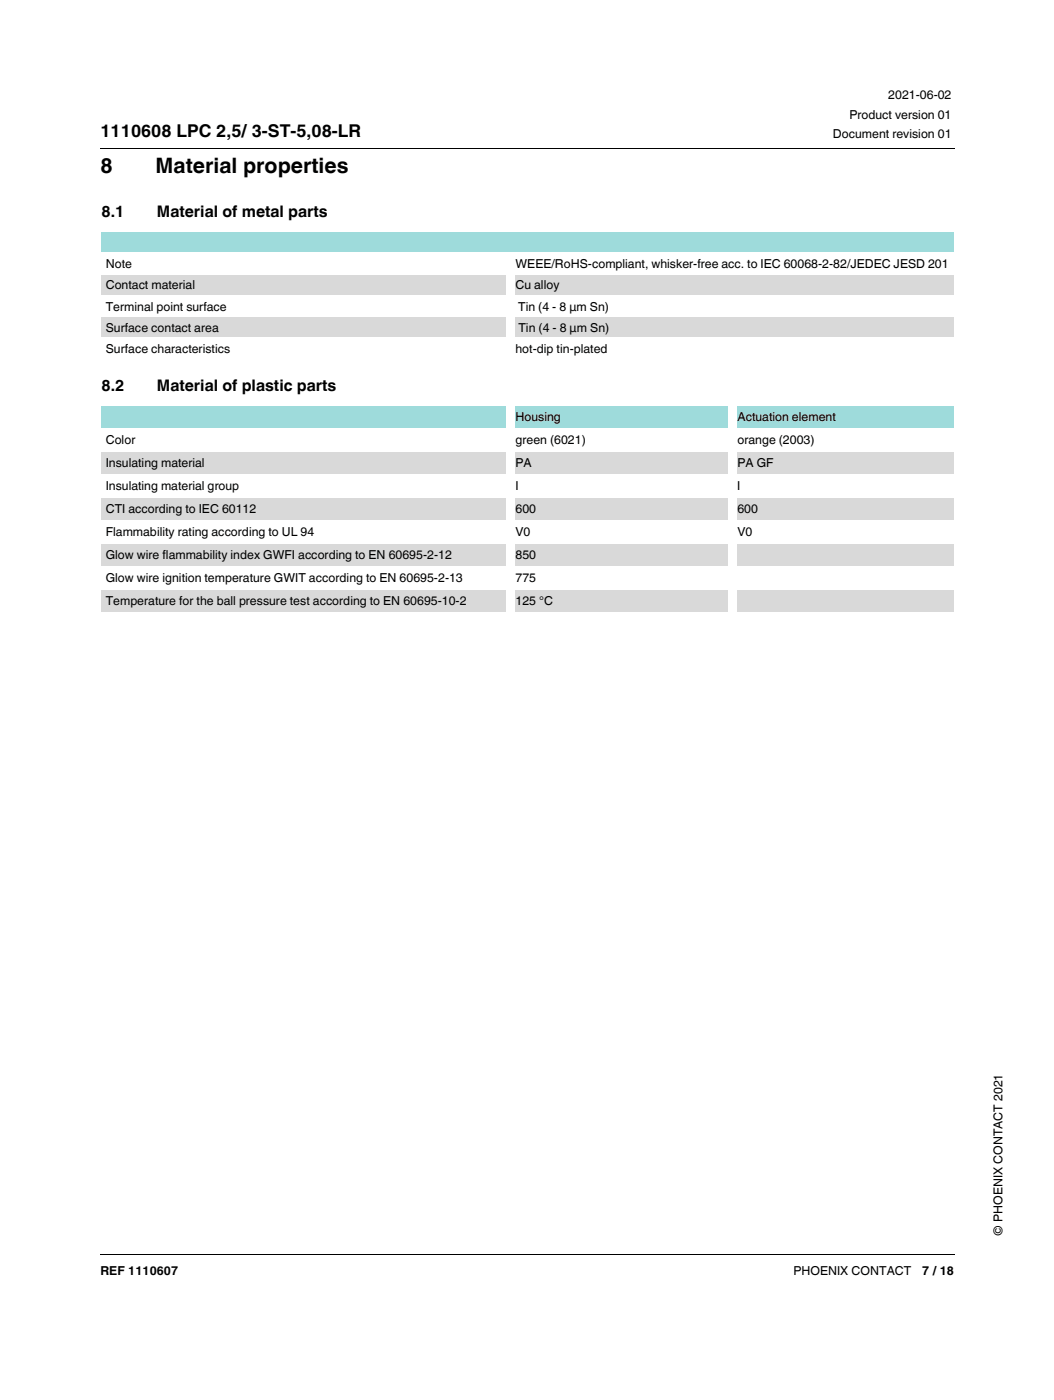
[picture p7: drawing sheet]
<svg xmlns="http://www.w3.org/2000/svg" width="210mm" height="279mm" viewBox="0 0 210 279" stroke-linecap="round" stroke-linejoin="round" font-family="sans-serif">
<defs><g id="words">
<g font-size="4.2">
<text x="20" y="34.4">8</text>
<text x="31" y="34.4">Material properties</text>
</g>
<text font-size="3.5" x="20" y="27.4">1110608 LPC 2,5/ 3-ST-5,08-LR</text>
<g font-size="3.2">
<text x="20.2" y="43.3">8.1</text>
<text x="31.2" y="43.3">Material of metal parts</text>
<text x="20.2" y="77.9">8.2</text>
<text x="31.2" y="77.9">Material of plastic parts</text>
</g>
<g font-size="2.5">
<text x="169.2" y="23.7">Product version 01</text>
<text x="176.9" y="19.7">2021-06-02</text>
<text x="165.9" y="27.5">Document revision 01</text>
<text x="21.1" y="53.4">Note</text>
<text x="102.7" y="53.4">WEEE/RoHS-compliant, whisker-free acc. to IEC 60068-2-82/JEDEC JESD 201</text>
<text x="21.1" y="57.7">Contact material</text>
<text x="102.7" y="57.7">Cu alloy</text>
<text x="21.1" y="61.9">Terminal point surface</text>
<text x="103.2" y="61.9">Tin (4 - 8 µm Sn)</text>
<text x="21.1" y="70.4">Surface characteristics</text>
<text x="21.1" y="66.1">Surface contact area</text>
<text x="102.7" y="70.4">hot-dip tin-plated</text>
<text x="103.3" y="66.1">Tin (4 - 8 µm Sn)</text>
<text x="102.7" y="83.8">Housing</text>
<text x="146.9" y="83.8">Actuation element</text>
<text x="21.1" y="88.4">Color</text>
<text x="102.7" y="88.4">green (6021)</text>
<text x="146.9" y="88.4">orange (2003)</text>
<text x="21.1" y="93">Insulating material</text>
<text x="102.7" y="93">PA</text>
<text x="146.9" y="93">PA GF</text>
<text x="21.1" y="97.6">Insulating material group</text>
<text x="102.6" y="97.6">I</text>
<text x="146.8" y="97.6">I</text>
<text x="21.1" y="106.8">Flammability rating according to UL 94</text>
<text x="21.1" y="102.2">CTI according to IEC 60112</text>
<text x="102.6" y="106.8">V0</text>
<text x="102.7" y="102.2">600</text>
<text x="146.8" y="106.8">V0</text>
<text x="146.9" y="102.2">600</text>
<text x="21.1" y="111.4">Glow wire flammability index GWFI according to EN 60695-2-12</text>
<text x="102.7" y="111.4">850</text>
<text x="21.1" y="115.9">Glow wire ignition temperature GWIT according to EN 60695-2-13</text>
<text x="102.7" y="115.9">775</text>
<text x="21.1" y="120.5">Temperature for the ball pressure test according to EN 60695-10-2</text>
<text x="102.7" y="120.5">125 °C</text>
<text x="199.6" y="246.3" transform="rotate(-90 199.6 246.3)">© PHOENIX CONTACT 2021</text>
<text x="20" y="254.2">REF 1110607</text>
<text x="158" y="254.2">PHOENIX CONTACT</text>
<text x="183.7" y="254.2">7 / 18</text>
</g>
</g></defs>
<path d="M19.9 29.4l.1 .2zM19.9 250l.1 .1z" fill="#000"/>
<path d="M20 29.5h170.1M20 250h170.1" fill="none" stroke="#000" stroke-width=".2"/>
<path d="M20 252.1h170v9.9h-170z" fill="#fff"/>
<path d="M20 46.1h170v4.3h-170z" fill="#9edbdb"/>
<g fill="#d9d9d9">
<path d="M20 54.6h81.6v4.2h-81.6z"/>
<path d="M101.6 54.6h88.4v4.2h-88.4z"/>
<path d="M20 63.1h81.6v4.2h-81.6z"/>
<path d="M101.6 63.1h88.4v4.2h-88.4z"/>
</g>
<g fill="#fff">
<path d="M20 46.2v25.3z"/>
<path d="M100.7 50.3h1.8v21.3h-1.8z"/>
<path d="M190 46.2v25.3z"/>
<path d="M20 46.1l170 .1z"/>
<path d="M20 50.4h170z"/>
<path d="M20 54.6l170 .1z"/>
<path d="M20 58.8l170 .1z"/>
<path d="M20 63.1h170z"/>
<path d="M20 67.3l170 .1z"/>
<path d="M20 71.5l170 .1z"/>
</g>
<g fill="#9edbdb">
<path d="M20 80.8h125.8v4.6h-125.8z"/>
<path d="M145.8 80.8h44.2v4.6h-44.2z"/>
</g>
<g fill="#d9d9d9">
<path d="M20 90h81.6v4.5h-81.6z"/>
<path d="M101.6 90h44.2v4.5h-44.2z"/>
<path d="M145.8 90h44.2v4.5h-44.2z"/>
<path d="M20 99.1h81.6v4.6h-81.6z"/>
<path d="M101.6 99.1h44.2v4.6h-44.2z"/>
<path d="M145.8 99.1h44.2v4.6h-44.2z"/>
<path d="M20 108.3h81.6v4.6h-81.6z"/>
<path d="M101.6 108.3h44.2v4.6h-44.2z"/>
<path d="M145.8 108.3h44.2v4.6h-44.2z"/>
<path d="M20 117.5h81.6v4.6h-81.6z"/>
<path d="M101.6 117.5h44.2v4.6h-44.2z"/>
<path d="M145.8 117.5h44.2v4.6h-44.2z"/>
</g>
<g fill="#fff">
<path d="M20 80.8v41.2z"/>
<path d="M100.7 80.8h1.8v41.3h-1.8z"/>
<path d="M144.9 80.8h1.8v41.3h-1.8z"/>
<path d="M190 80.8v41.2z"/>
<path d="M20 80.8h170z"/>
<path d="M20 85.3l170 .1z"/>
<path d="M20 89.9l170 .1z"/>
<path d="M20 94.5l170 .1z"/>
<path d="M20 99.1l170 .1z"/>
<path d="M20 103.7l170 .1z"/>
<path d="M20 108.3h170z"/>
<path d="M20 112.9h170z"/>
<path d="M20 117.5h170z"/>
<path d="M20 122l170 .1z"/>
</g>
<use href="#words"/>
</svg>
